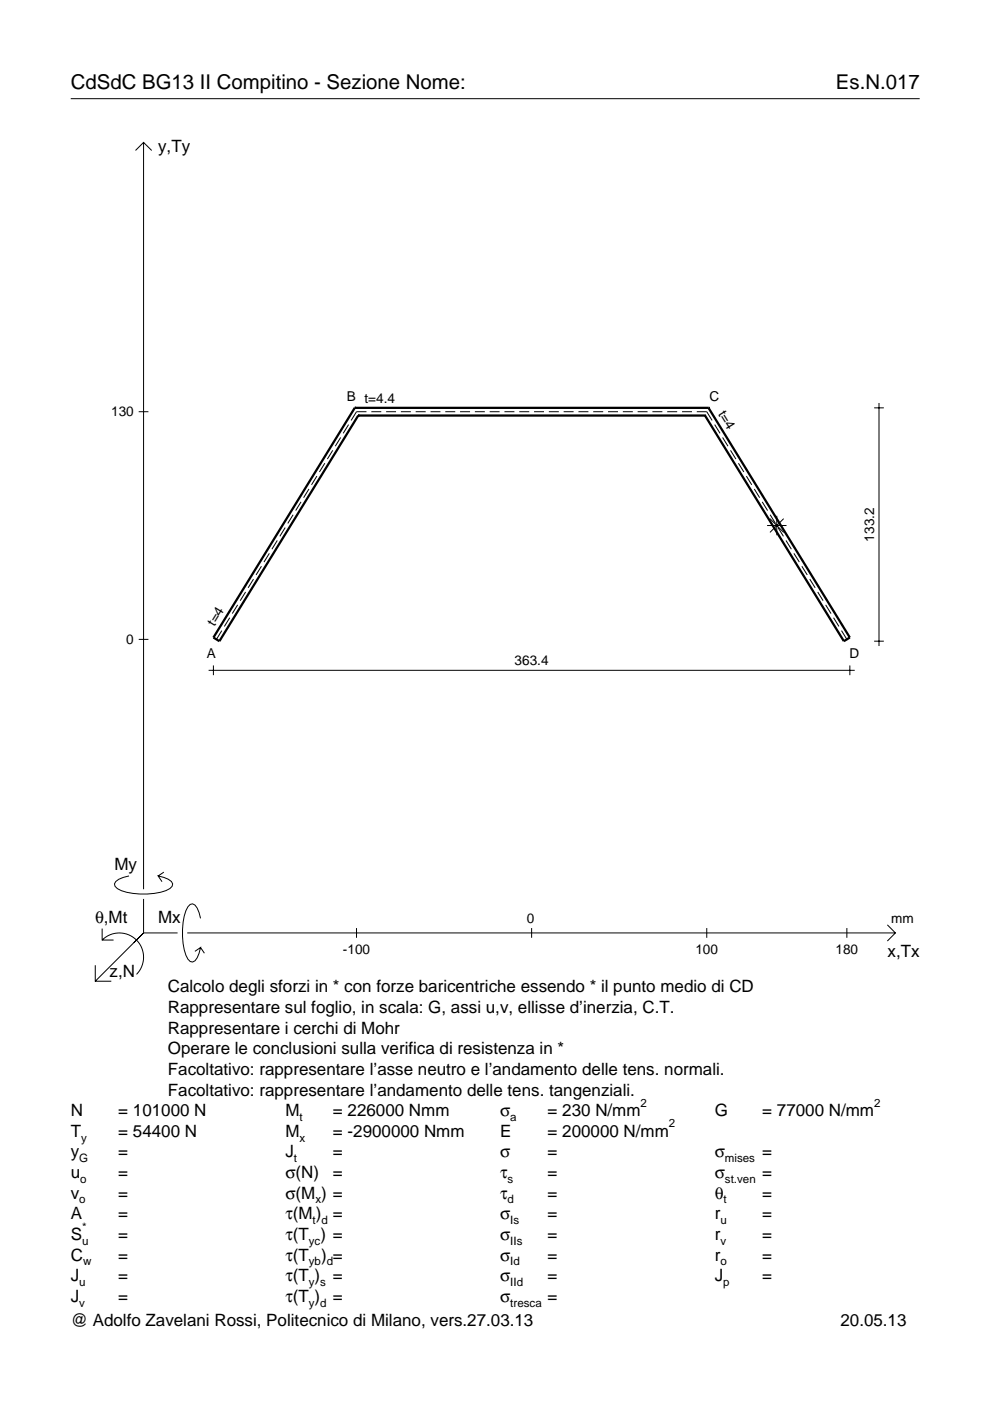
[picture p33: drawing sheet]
<svg xmlns="http://www.w3.org/2000/svg" width="210mm" height="297mm" viewBox="0 0 210 297" stroke-linecap="round" stroke-linejoin="round" font-family="sans-serif">
<defs><g id="words">
<g font-size="4.3">
<text x="15" y="18.9">CdSdC BG13 II Compitino - Sezione Nome:</text>
<text x="177.2" y="18.9">Es.N.017</text>
</g>
<g font-size="3.6">
<text x="33.5" y="32.3">y,Ty</text>
<text x="24.3" y="184.4">My</text>
<text x="20.1" y="195.7">θ,Mt</text>
<text x="33.5" y="195.7">Mx</text>
<text x="188.2" y="203">x,Tx</text>
<text x="23.2" y="207.1">z,N</text>
<text x="35.6" y="210.4">Calcolo degli sforzi in * con forze baricentriche essendo * il punto medio di CD</text>
<text x="35.6" y="214.8">Rappresentare sul foglio, in scala: G, assi u,v, ellisse d’inerzia, C.T.</text>
<text x="35.6" y="219.2">Rappresentare i cerchi di Mohr</text>
<text x="35.6" y="223.5">Operare le conclusioni sulla verifica di resistenza in *</text>
<text x="35.6" y="227.9">Facoltativo: rappresentare l’asse neutro e l’andamento delle tens. normali.</text>
<text x="35.6" y="232.3">Facoltativo: rappresentare l’andamento delle tens. tangenziali.</text>
<text x="15" y="236.7">N</text>
<text x="25.1" y="236.7">= 101000 N</text>
<text x="60.5" y="236.7">M</text>
<text x="70.6" y="236.7">= 226000 Nmm</text>
<text x="106" y="236.7">σ</text>
<text x="116.1" y="236.7">= 230 N/mm</text>
<text x="151.5" y="236.7">G</text>
<text x="161.6" y="236.7">= 77000 N/mm</text>
<text x="15" y="245.4">y</text>
<text x="15" y="241">T</text>
<text x="25.1" y="245.4">=</text>
<text x="25.1" y="241">= 54400 N</text>
<text x="60.5" y="245.4">J</text>
<text x="60.5" y="241">M</text>
<text x="70.6" y="245.4">=</text>
<text x="70.6" y="241">= -2900000 Nmm</text>
<text x="106" y="245.4">σ</text>
<text x="106" y="241">E</text>
<text x="116.1" y="245.4">=</text>
<text x="116.1" y="241">= 200000 N/mm</text>
<text x="151.5" y="245.4">σ</text>
<text x="161.6" y="245.4">=</text>
<text x="15" y="249.8">u</text>
<text x="25.1" y="249.8">=</text>
<text x="60.5" y="249.8">σ(N)</text>
<text x="70.6" y="249.8">=</text>
<text x="106" y="249.8">τ</text>
<text x="116.1" y="249.8">=</text>
<text x="151.5" y="249.8">σ</text>
<text x="161.6" y="249.8">=</text>
<text x="15" y="254.2">v</text>
<text x="25.1" y="254.2">=</text>
<text x="60.5" y="254.2">σ(M ) =</text>
<text x="106" y="254.2">τ</text>
<text x="116.1" y="254.2">=</text>
<text x="151.5" y="254.2">θ</text>
<text x="161.6" y="254.2">=</text>
<text x="15" y="258.5">A</text>
<text x="15" y="262.9">S</text>
<text x="25.1" y="262.9">=</text>
<text x="25.1" y="258.5">=</text>
<text x="60.5" y="262.9">τ(T ) =</text>
<text x="60.5" y="258.5">τ(M ) =</text>
<text x="106" y="258.5">σ</text>
<text x="106" y="262.9">σ</text>
<text x="116.1" y="258.5">=</text>
<text x="116.1" y="262.9">=</text>
<text x="151.5" y="262.9">r</text>
<text x="151.5" y="258.5">r</text>
<text x="161.6" y="262.9">=</text>
<text x="161.6" y="258.5">=</text>
<text x="15" y="267.3">C</text>
<text x="25.1" y="267.3">=</text>
<text x="60.5" y="267.3">τ(T</text>
<text x="68.1" y="267.3">) =</text>
<text x="106" y="267.3">σ</text>
<text x="116.1" y="267.3">=</text>
<text x="151.5" y="267.3">r</text>
<text x="161.6" y="267.3">=</text>
<text x="15" y="271.7">J</text>
<text x="25.1" y="271.7">=</text>
<text x="60.5" y="271.7">τ(T )</text>
<text x="70.6" y="271.7">=</text>
<text x="106" y="271.7">σ</text>
<text x="116.1" y="271.7">=</text>
<text x="151.5" y="271.7">J</text>
<text x="161.6" y="271.7">=</text>
<text x="15" y="276">J</text>
<text x="15" y="281.2">@ Adolfo Zavelani Rossi, Politecnico di Milano, vers.27.03.13</text>
<text x="25.1" y="276">=</text>
<text x="60.5" y="276">τ(T )</text>
<text x="70.6" y="276">=</text>
<text x="106" y="276">σ</text>
<text x="116.1" y="276">=</text>
<text x="178.2" y="281.2">20.05.13</text>
</g>
<g font-size="2.9">
<text x="23.6" y="88.3">130</text>
<text x="73.5" y="85">B t=4.4</text>
<text x="150.4" y="85">C</text>
<text x="152.2" y="87.7" transform="rotate(58 152.2 87.7)">t=4</text>
<text x="185.3" y="114.8" transform="rotate(-90 185.3 114.8)">133.2</text>
<text x="26.8" y="136.6">0</text>
<text x="45.5" y="132.9" transform="rotate(-58 45.5 132.9)">t=4</text>
<text x="43.8" y="139.6">A</text>
<text x="109.1" y="141.1">363.4</text>
<text x="180.1" y="139.6">D</text>
<text x="111.7" y="195.7">0</text>
<text x="189" y="195.7">mm</text>
<text x="72.7" y="202.2">-100</text>
<text x="147.4" y="202.2">100</text>
<text x="177.2" y="202.2">180</text>
</g>
<g font-size="2.4">
<text x="63.5" y="237.7">t</text>
<text x="108.2" y="237.7">a</text>
<text x="135.8" y="234.7">2</text>
<text x="141.8" y="239">2</text>
<text x="185.3" y="234.7">2</text>
<text x="17.2" y="242">y</text>
<text x="63.5" y="242">x</text>
<text x="16.8" y="246.4">G</text>
<text x="17" y="250.8">o</text>
<text x="62.3" y="246.4">t</text>
<text x="107.6" y="250.8">s</text>
<text x="153.7" y="246.4">mises</text>
<text x="153.7" y="250.8">st.ven</text>
<text x="16.8" y="255.2">o</text>
<text x="66.9" y="255.2">x</text>
<text x="107.6" y="255.2">d</text>
<text x="153.4" y="255.2">t</text>
<text x="17.4" y="263.9">u</text>
<text x="17.4" y="260.9">*</text>
<text x="65.5" y="263.9">yc</text>
<text x="66.3" y="259.5">t d</text>
<text x="108.2" y="259.5">Is</text>
<text x="108.2" y="263.9">IIs</text>
<text x="152.7" y="263.9">v</text>
<text x="152.7" y="259.5">u</text>
<text x="17.6" y="268.3">w</text>
<text x="65.5" y="268.3">yb d</text>
<text x="108.2" y="268.3">Id</text>
<text x="152.7" y="268.3">o</text>
<text x="16.8" y="272.7">u</text>
<text x="65.5" y="272.7">y s</text>
<text x="108.2" y="272.7">IId</text>
<text x="153.3" y="272.7">p</text>
<text x="16.8" y="277">v</text>
<text x="65.5" y="277">y d</text>
<text x="108.2" y="277">tresca</text>
</g>
</g></defs>
<g fill="none" stroke="#000" stroke-width=".21">
<path d="M15 20.9h180M28.7 31.9l1.7-1.7 1.8 1.7M30.4 30.2v158.3M29.4 87.3h2.1M68.9 98.2l-1.2 1.9M70.5 95.5l-1.1 1.8M72.2 92.8l-1.1 1.8M73.9 90l-1.1 1.9M77.7 87.3h-2.1l-1.2 1.8M78.7 87.3h2.1M81.9 87.3h2.1M85 87.3h2.1"/>
<path d="M88.1 87.3h2.1M91.3 87.3h2.1M94.4 87.3h2.1M97.5 87.3h2.2M100.7 87.3h2.1M103.8 87.3h2.1M107 87.3h2.1M110.1 87.3h2.1M113.2 87.3h2.1M116.4 87.3h2.1M119.5 87.3h2.1M122.6 87.3h2.2"/>
<path d="M125.8 87.3h2.1M128.9 87.3h2.1M132.1 87.3h2.1M135.2 87.3h2.1M138.3 87.3h2.1M141.5 87.3h2.1M144.6 87.3h2.1M147.7 87.3h2.1l1.2 1.8M151.5 90l1.2 1.9M153.2 92.8l1.1 1.8M154.9 95.5l1.1 1.8M156.6 98.2l1.1 1.9"/>
<path d="M185.3 86.5h2.1M186.4 85.4v51.6M57.1 117.3l-1.1 1.9M58.8 114.6l-1.2 1.8M60.5 111.9l-1.2 1.8M62.1 109.1l-1.1 1.9M63.8 106.4l-1.1 1.9M65.5 103.7l-1.1 1.8M67.2 100.9l-1.2 1.9M158.2 100.9l1.2 1.9M159.9 103.7l1.2 1.8M161.6 106.4l1.1 1.9"/>
<path d="M162.6 111.4h4.2M163.2 110l3 2.9M163.3 109.1l1.1 1.9M164.7 109.4v4.1M165 111.9l1.1 1.8M166.2 110l-3 2.9M166.6 114.6l1.2 1.8M168.3 117.3l1.2 1.9M29.4 135.6h2.1M47 133.7l-1.1 1.9M48.7 131l-1.1 1.8M50.4 128.2l-1.2 1.9"/>
<path d="M52.1 125.5l-1.2 1.9M53.7 122.8l-1.1 1.8M55.4 120.1l-1.1 1.8M170 120.1l1.2 1.8M171.7 122.8l1.1 1.8M173.4 125.5l1.1 1.9M175.1 128.2l1.1 1.9M176.7 131l1.2 1.8M178.4 133.7l1.2 1.9M185.3 135.9h2.1M44.2 142.1h137M45.2 141.1v2.1"/>
<path d="M180.2 141.1v2.1M21.7 199.3a5.1 5.1 0 0 1 7.2 0 5.1 5.1 0 0 1 0 7.3M21.7 196.9v2.4h2.4M27.3 185.7a3.6 3.6 0 0 0-3 1.7l.1 .5a5.6 5.6 0 0 0 3.8 1.5 13.4 13.4 0 0 0 7.8-1l.5-.5 .1-.5a3.6 3.6 0 0 0-3.1-1.7l.8 1.2M30.4 190.6v7.2M30.4 197.8l-10.2 10.2M30.4 197.8h7.2M34.7 184.9l-1.2 .8M39.7 197.8h150.1M42.5 194.7a3.6 3.6 0 0 0-1.7-3.1l-.5 .2a5.7 5.7 0 0 0-1.5 3.7 13.3 13.3 0 0 0 1 7.9l.5 .5 .5 .1a3.6 3.6 0 0 0 1.7-3.1l-1.2 .8M75.6 196.8v2M112.7 196.8v2"/>
<path d="M149.8 196.8v2M179.6 196.8v2M188.1 196.1l1.7 1.7-1.7 1.7M20.2 204.7v3.3h3.4M42.5 200.9l.8 1.2"/>
</g>
<path d="M75.2 86.5h.1M75.2 86.5l-30 48.7 1.3 .7 29.5-47.8M75.2 86.5h75M76 88.1h.1M76 88.1h73.5M149.5 88.1h.1M150.2 86.5h.1M150.2 86.5l30 48.7-1.3 .7-29.4-47.8" fill="none" stroke="#000" stroke-width=".48"/>
<use href="#words"/>
</svg>
